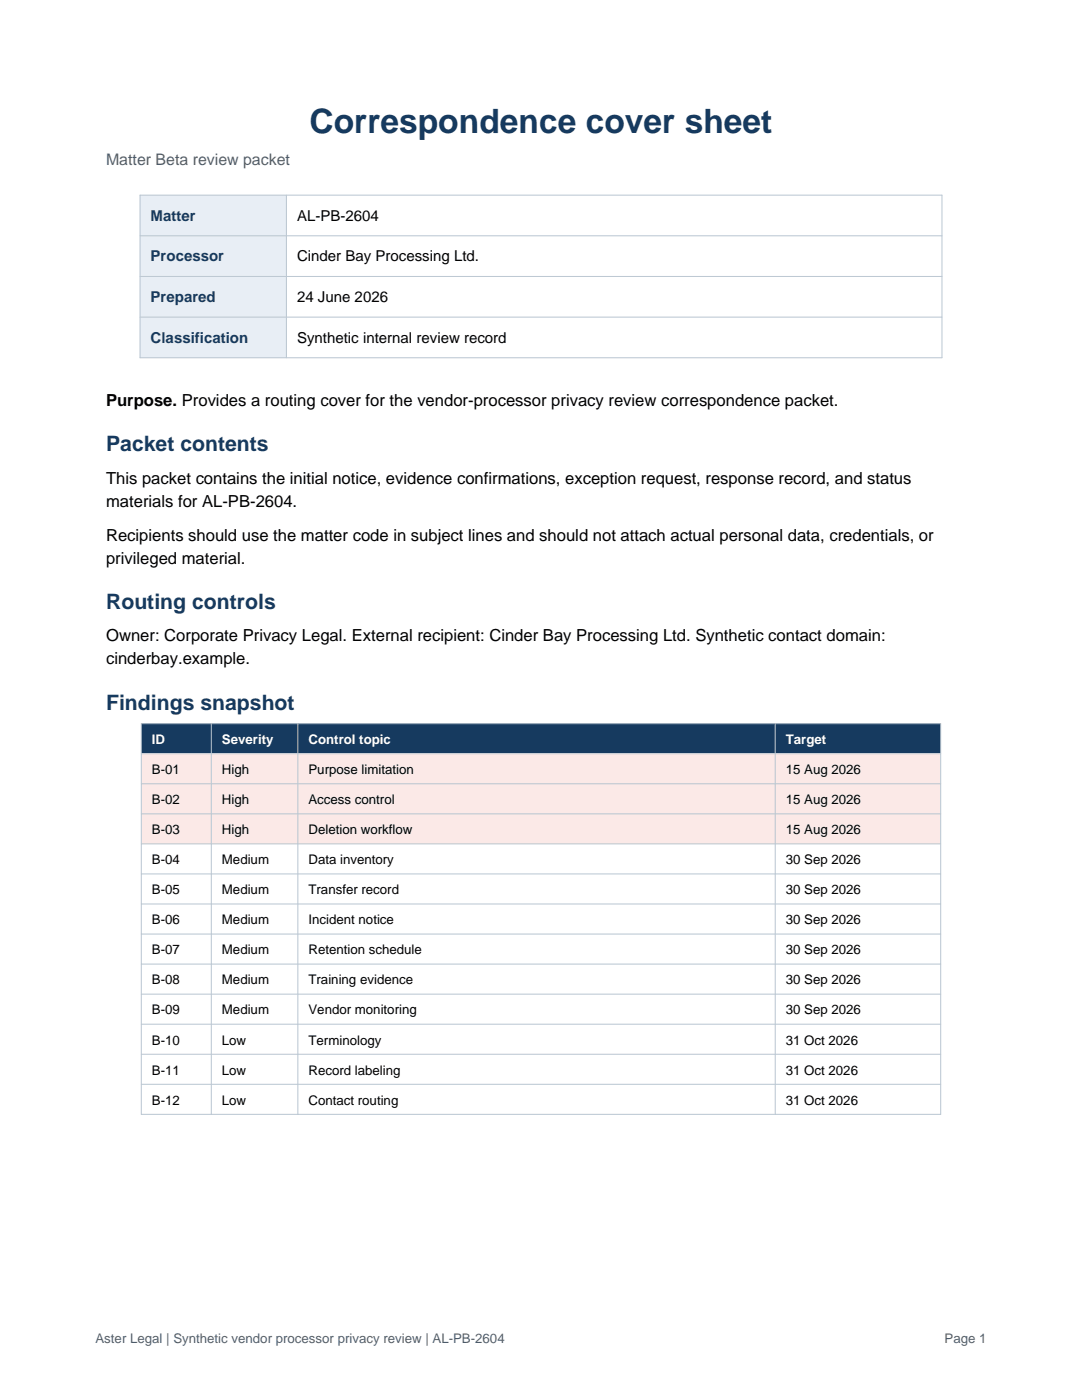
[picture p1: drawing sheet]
<svg xmlns="http://www.w3.org/2000/svg" width="216mm" height="279mm" viewBox="0 0 216 279" stroke-linecap="round" stroke-linejoin="round" font-family="sans-serif">
<defs><g id="words">
<text font-size="6.7" fill="#163a5f" x="61.8" y="26.6">Correspondence cover sheet</text>
<g font-size="4.2" fill="#163a5f">
<text x="21.2" y="90.1">Packet contents</text>
<text x="21.2" y="121.5">Routing controls</text>
<text x="21.2" y="141.6">Findings snapshot</text>
</g>
<g font-size="3.3">
<text x="21.2" y="81.1">Purpose. Provides a routing cover for the vendor-processor privacy review correspondence packet.</text>
<text x="21.2" y="96.6">This packet contains the initial notice, evidence confirmations, exception request, response record, and status</text>
<text x="21.2" y="101.2">materials for AL-PB-2604.</text>
<text x="21.2" y="107.9">Recipients should use the matter code in subject lines and should not attach actual personal data, credentials, or</text>
<text x="21.2" y="112.5">privileged material.</text>
<text x="21.2" y="128">Owner: Corporate Privacy Legal. External recipient: Cinder Bay Processing Ltd. Synthetic contact domain:</text>
<text x="21.2" y="132.6">cinderbay.example.</text>
</g>
<text font-size="3.2" fill="#52616b" x="21.2" y="32.9">Matter Beta review packet</text>
<g font-size="3" fill="#163a5f">
<text x="30.1" y="44.1">Matter</text>
<text x="30.1" y="52.2">Processor</text>
<text x="30.1" y="60.3">Prepared</text>
<text x="30.1" y="68.4">Classification</text>
</g>
<g font-size="3">
<text x="59.3" y="44.1">AL-PB-2604</text>
<text x="59.3" y="52.2">Cinder Bay Processing Ltd.</text>
<text x="59.3" y="60.3">24 June 2026</text>
<text x="59.3" y="68.4">Synthetic internal review record</text>
</g>
<g font-size="2.6" fill="#fff">
<text x="30.3" y="148.5">ID</text>
<text x="44.3" y="148.5">Severity</text>
<text x="61.6" y="148.5">Control topic</text>
<text x="156.8" y="148.5">Target</text>
</g>
<g font-size="2.6">
<text x="30.3" y="154.5">B-01</text>
<text x="44.3" y="154.5">High</text>
<text x="61.6" y="154.5">Purpose limitation</text>
<text x="156.8" y="154.5">15 Aug 2026</text>
<text x="30.3" y="160.5">B-02</text>
<text x="44.3" y="160.5">High</text>
<text x="61.6" y="160.5">Access control</text>
<text x="156.8" y="160.5">15 Aug 2026</text>
<text x="30.3" y="166.5">B-03</text>
<text x="44.3" y="166.5">High</text>
<text x="61.6" y="166.5">Deletion workflow</text>
<text x="156.8" y="166.5">15 Aug 2026</text>
<text x="30.3" y="172.5">B-04</text>
<text x="44.3" y="172.5">Medium</text>
<text x="61.6" y="172.5">Data inventory</text>
<text x="156.8" y="172.5">30 Sep 2026</text>
<text x="30.3" y="178.5">B-05</text>
<text x="44.3" y="178.5">Medium</text>
<text x="61.6" y="178.5">Transfer record</text>
<text x="156.8" y="178.5">30 Sep 2026</text>
<text x="30.3" y="184.5">B-06</text>
<text x="44.3" y="184.5">Medium</text>
<text x="61.6" y="184.5">Incident notice</text>
<text x="156.8" y="184.5">30 Sep 2026</text>
<text x="30.3" y="190.5">B-07</text>
<text x="44.3" y="190.5">Medium</text>
<text x="61.6" y="190.5">Retention schedule</text>
<text x="156.8" y="190.5">30 Sep 2026</text>
<text x="30.3" y="196.5">B-08</text>
<text x="44.3" y="196.5">Medium</text>
<text x="61.6" y="196.5">Training evidence</text>
<text x="156.8" y="196.5">30 Sep 2026</text>
<text x="30.3" y="202.5">B-09</text>
<text x="44.3" y="202.5">Medium</text>
<text x="61.6" y="202.5">Vendor monitoring</text>
<text x="156.8" y="202.5">30 Sep 2026</text>
<text x="30.3" y="208.5">B-10</text>
<text x="44.3" y="208.5">Low</text>
<text x="61.6" y="208.5">Terminology</text>
<text x="156.8" y="208.5">31 Oct 2026</text>
<text x="30.3" y="214.5">B-11</text>
<text x="44.3" y="214.5">Low</text>
<text x="61.6" y="214.5">Record labeling</text>
<text x="156.8" y="214.5">31 Oct 2026</text>
<text x="30.3" y="220.5">B-12</text>
<text x="44.3" y="220.5">Low</text>
<text x="61.6" y="220.5">Contact routing</text>
<text x="156.8" y="220.5">31 Oct 2026</text>
</g>
<g font-size="2.6" fill="#52616b">
<text x="19" y="268">Aster Legal | Synthetic vendor processor privacy review | AL-PB-2604</text>
<text x="188.5" y="268">Page 1</text>
</g>
</g></defs>
<path d="M27.9 38.9h29.2v32.5h-29.2z" fill-rule="evenodd" fill="#e8eef5"/>
<path d="M27.9 38.9h160.1v32.5h-160.1zM57.1 38.9v32.5M27.9 47.1h160.1M27.9 55.2h160.1M27.9 63.3h160.1" fill="none" stroke="#b8c5d1" stroke-width=".2"/>
<path d="M28.2 144.4h159.5v6h-159.5z" fill-rule="evenodd" fill="#163a5f"/>
<path d="M28.2 150.4h159.5v18h-159.5z" fill-rule="evenodd" fill="#fbe9e7"/>
<g fill="none" stroke="#b8c5d1" stroke-width=".2">
<path d="M28.2 144.4h159.5v78h-159.5zM28.2 150.4h159.5M28.2 156.4h159.5M42.2 144.4v78M59.4 144.4v78M154.7 144.4v78M28.2 162.4h159.5M28.2 168.4h159.5M28.2 174.4h159.5M28.2 180.4h159.5M28.2 186.4h159.5M28.2 192.4h159.5"/>
<path d="M28.2 198.4h159.5M28.2 204.4h159.5M28.2 210.4h159.5M28.2 216.4h159.5"/>
</g>
<use href="#words"/>
</svg>
